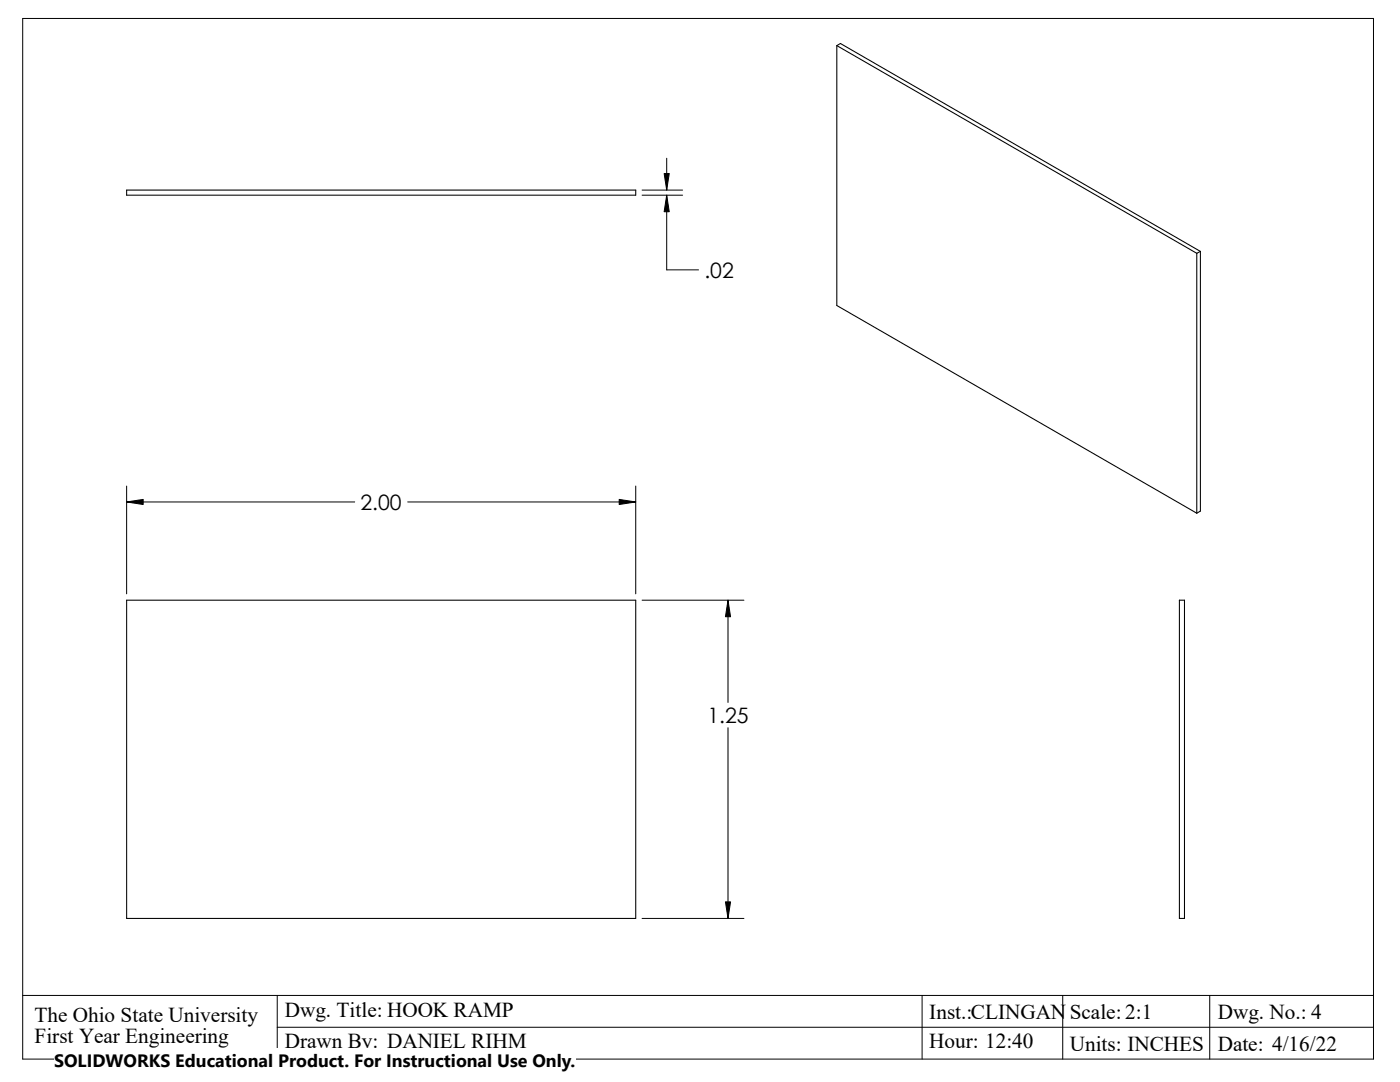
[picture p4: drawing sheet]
<svg xmlns="http://www.w3.org/2000/svg" width="279mm" height="216mm" viewBox="0 0 279 216" stroke-linecap="round" stroke-linejoin="round" font-family="sans-serif">
<defs><g id="words">
<g font-size="4.2">
<text x="140.6" y="55.5">.02</text>
<text x="72" y="101.9">2.00</text>
<text x="141.2" y="144.4">1.25</text>
<text x="6.9" y="203.9">The Ohio State University</text>
<text x="56.9" y="202.9">Dwg. Title: HOOK RAMP</text>
<text x="185.5" y="203.2">Inst.:CLINGAN</text>
<text x="213.5" y="203.2">Scale: 2:1</text>
<text x="243.1" y="203.2">Dwg. No.: 4</text>
<text x="6.9" y="208.1">First Year Engineering</text>
<text x="56.9" y="209.2">Drawn By: DANIEL RIHM</text>
<text x="185.5" y="209.2">Hour: 12:40</text>
<text x="213.5" y="209.6">Units: INCHES</text>
<text x="243" y="209.6">Date: 4/16/22</text>
</g>
<text font-size="3.6" x="10.8" y="213">SOLIDWORKS Educational Product. For Instructional Use Only.</text>
</g></defs>
<g fill="none" stroke="#000" stroke-width=".2">
<path d="M4.5 3.7h269.6v207.6h-269.6zM128.1 38.9h8.1M128.1 37.9h8.1M133.1 38.9v14.9h6.3M133.1 31.6v6.3M25.3 97v21.5M126.9 97v21.5M25.3 100.2h45.5M81.4 100.2h45.5M128.1 119.8h20.4M145.3 119.8v20.4M145.3 145.2v38.1"/>
<path d="M4.5 198.6h269.6M55.3 198.6v12.7M128.1 183.3h20.4M184 198.6v12.7M212.1 198.6v12.7M241.4 198.6v12.7M55.3 205h218.8"/>
</g>
<path d="M167 9.1l71.8 41.4M167 9.1v51.9l71.8 41.4M167 9.1l.7-.4 71.9 41.5M25.3 37.9h101.6v1h-101.6zM238.8 50.5v51.9M239.6 50.2v51.8l-.8 .4M239.6 50.2l-.8 .3M25.3 119.8h101.6v63.5h-101.6zM235.4 119.8h1v63.5h-1z" fill="none" stroke="#000" stroke-width=".21"/>
<g fill="#000" stroke="#000" stroke-width=".2">
<path d="M133.1 38.9l.5 3.3h-1.1z" fill-rule="evenodd"/>
<path d="M132.5 34.6h1.1l-.5 3.3z" fill-rule="evenodd"/>
<path d="M25.3 100.2l3.3-.5v1z" fill-rule="evenodd"/>
<path d="M123.6 99.7l3.3 .5-3.3 .5z" fill-rule="evenodd"/>
<path d="M145.3 119.8l.5 3.3h-1z" fill-rule="evenodd"/>
<path d="M144.8 180h1l-.5 3.3z" fill-rule="evenodd"/>
</g>
<path d="M10.8 209.2h104.1v6.7h-104.1z" fill="#fff"/>
<use href="#words"/>
</svg>
